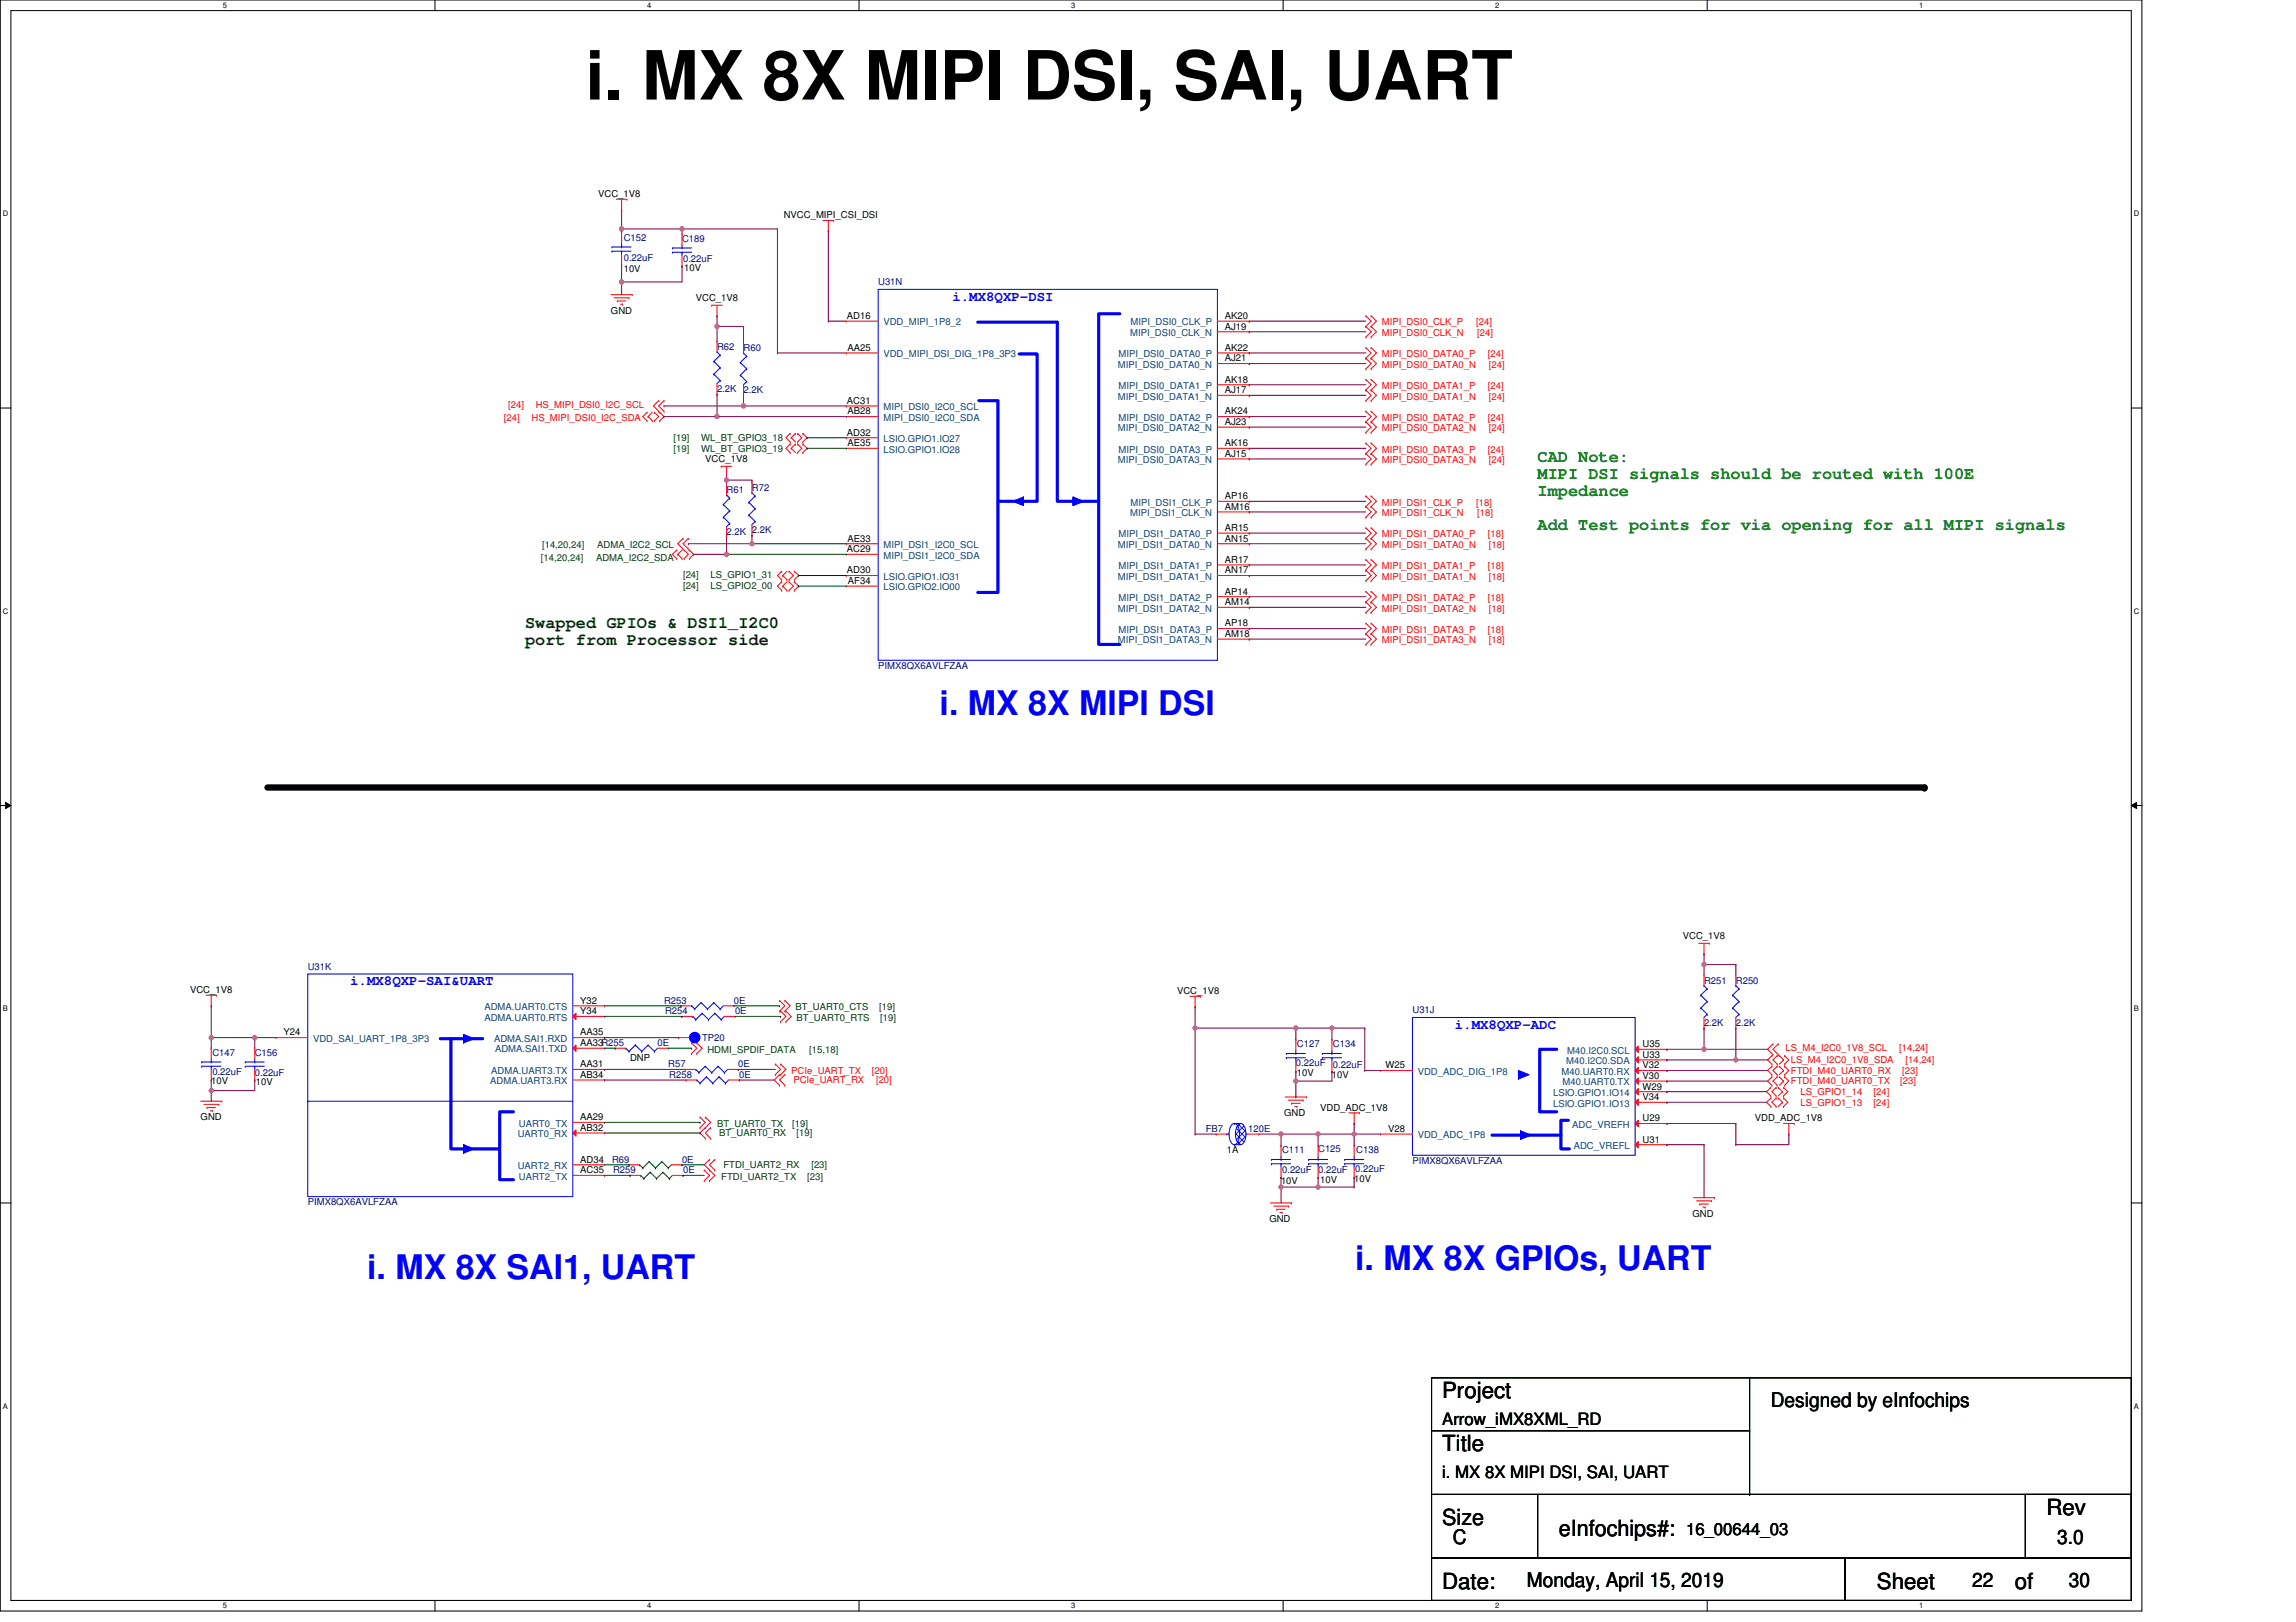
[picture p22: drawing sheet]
<svg xmlns="http://www.w3.org/2000/svg" width="297mm" height="210mm" viewBox="0 0 297 210" stroke-linecap="round" stroke-linejoin="round" font-family="sans-serif">
<defs><g id="words">
<text font-size="8.8" x="75.8" y="12.9">i. MX 8X MIPI DSI, SAI, UART</text>
<g font-size="4.4" fill="#00f">
<text x="121.6" y="92.6">i. MX 8X MIPI DSI</text>
<text x="47.5" y="165.6">i. MX 8X SAI1, UART</text>
<text x="175.3" y="164.3">i. MX 8X GPIOs, UART</text>
</g>
<g font-size="2.9">
<text x="186.6" y="180.9">Project</text>
<text x="186.6" y="187.8">Title</text>
<text x="186.6" y="197.4">Size</text>
<text x="264.8" y="196">Rev</text>
<text x="201.7" y="198.7">eInfochips#:</text>
<text x="186.6" y="205.6">Date:</text>
<text x="242.8" y="205.6">Sheet</text>
<text x="260.6" y="205.6">of</text>
</g>
<g font-size="2.6">
<text x="229.1" y="182">Designed by eInfochips</text>
<text x="187.9" y="199.9">C</text>
<text x="266.1" y="199.9">3.0</text>
<text x="197.5" y="205.4">Monday, April 15, 2019</text>
<text x="255.2" y="205.4">22</text>
<text x="267.6" y="205.4">30</text>
</g>
<g font-size="2.2" fill="#008000">
<text x="198.9" y="59.8">CAD Note:</text>
<text x="198.9" y="62">MIPI DSI signals should be routed with 100E</text>
<text x="198.9" y="64.2">Impedance</text>
<text x="198.9" y="68.6">Add Test points for via opening for all MIPI signals</text>
</g>
<g font-size="2.2" fill="#004000">
<text x="67.9" y="81.2">Swapped GPIOs &amp; DSI1_I2C0</text>
<text x="67.9" y="83.4">port from Processor side</text>
</g>
<g font-size="2.2">
<text x="186.6" y="184.4">Arrow_iMX8XML_RD</text>
<text x="186.6" y="191.3">i. MX 8X MIPI DSI, SAI, UART</text>
<text x="218.1" y="198.7">16_00644_03</text>
</g>
<g font-size="1.8" fill="#00f">
<text x="123.2" y="38.9">i.MX8QXP-DSI</text>
<text x="45.3" y="127.5">i.MX8QXP-SAI&amp;UART</text>
<text x="188.2" y="133.2">i.MX8QXP-ADC</text>
</g>
<g font-size="1.2">
<text x="77.4" y="25.5">VCC_1V8</text>
<text x="101.4" y="28.3">NVCC_MIPI_CSI_DSI</text>
<text x="80.7" y="35.3">10V</text>
<text x="88.5" y="35.1">10V</text>
<text x="79" y="40.6">GND</text>
<text x="90" y="39">VCC_1V8</text>
<text x="109.6" y="41.3">AD16</text>
<text x="158.5" y="41.3">AK20</text>
<text x="109.6" y="45.4">AA25</text>
<text x="158.5" y="42.7">AJ19</text>
<text x="158.5" y="45.4">AK22</text>
<text x="158.5" y="46.8">AJ21</text>
<text x="109.6" y="52.3">AC31</text>
<text x="109.6" y="53.6">AB28</text>
<text x="158.5" y="49.5">AK18</text>
<text x="158.5" y="50.9">AJ17</text>
<text x="158.5" y="53.6">AK24</text>
<text x="91.3" y="59.8">VCC_1V8</text>
<text x="109.6" y="56.4">AD32</text>
<text x="109.6" y="57.7">AE35</text>
<text x="158.5" y="55">AJ23</text>
<text x="158.5" y="57.7">AK16</text>
<text x="158.5" y="59.1">AJ15</text>
<text x="158.5" y="64.6">AP16</text>
<text x="158.5" y="66">AM16</text>
<text x="109.6" y="71.5">AC29</text>
<text x="109.6" y="70.1">AE33</text>
<text x="158.5" y="68.7">AR15</text>
<text x="158.5" y="70.1">AN15</text>
<text x="109.6" y="74.2">AD30</text>
<text x="109.7" y="75.6">AF34</text>
<text x="158.5" y="72.8">AR17</text>
<text x="158.5" y="74.2">AN17</text>
<text x="158.5" y="76.9">AP14</text>
<text x="158.5" y="78.3">AM14</text>
<text x="158.5" y="81.1">AP18</text>
<text x="158.5" y="82.4">AM18</text>
<text x="217.7" y="121.5">VCC_1V8</text>
<text x="24.6" y="128.5">VCC_1V8</text>
<text x="75.1" y="129.9">Y32</text>
<text x="75.1" y="131.3">Y34</text>
<text x="152.3" y="128.7">VCC_1V8</text>
<text x="36.7" y="134">Y24</text>
<text x="75.1" y="134">AA35</text>
<text x="75.1" y="135.4">AA33R255</text>
<text x="81.5" y="137.3">DNP</text>
<text x="212.5" y="135.5">U35</text>
<text x="212.5" y="136.9">U33</text>
<text x="27.3" y="140.3">10V</text>
<text x="33.1" y="140.5">10V</text>
<text x="75.1" y="138.1">AA31</text>
<text x="75.1" y="139.5">AB34</text>
<text x="167.8" y="139.2">10V</text>
<text x="170.8" y="143.8">VDD_ADC_1V8</text>
<text x="172.3" y="139.5">10V</text>
<text x="179.2" y="138.3">W25</text>
<text x="212.5" y="138.3">V32</text>
<text x="212.5" y="139.6">V30</text>
<text x="212.5" y="141">W29</text>
<text x="212.5" y="142.4">V34</text>
<text x="26" y="145">GND</text>
<text x="75.1" y="145">AA29</text>
<text x="75.1" y="146.3">AB32</text>
<text x="158.7" y="149.2">1A</text>
<text x="166.1" y="144.4">GND</text>
<text x="179.6" y="146.5">V28</text>
<text x="212.5" y="145.1">U29</text>
<text x="212.5" y="147.9">U31</text>
<text x="227" y="145.1">VDD_ADC_1V8</text>
<text x="75.1" y="150.5">AD34</text>
<text x="75.1" y="151.8">AC35</text>
<text x="165.7" y="153.2">10V</text>
<text x="170.8" y="153.1">10V</text>
<text x="175.2" y="152.9">10V</text>
<text x="164.2" y="158.2">GND</text>
<text x="218.9" y="157.5">GND</text>
</g>
<g font-size="1.2" fill="#000080">
<text x="80.7" y="31.1">C152</text>
<text x="80.7" y="33.8">0.22uF</text>
<text x="88.2" y="31.3">C189</text>
<text x="88.4" y="33.9">0.22uF</text>
<text x="113.6" y="36.9">U31N</text>
<text x="92.8" y="45.3">R62</text>
<text x="96.2" y="45.4">R60</text>
<text x="92.8" y="50.8">2.2K</text>
<text x="96.2" y="50.9">2.2K</text>
<text x="94" y="63.8">R61</text>
<text x="97.3" y="63.5">R72</text>
<text x="94" y="69.3">2.2K 2.2K</text>
<text x="113.6" y="86.6">PIMX8QX6AVLFZAA</text>
<text x="39.8" y="125.5">U31K</text>
<text x="85.9" y="129.9">R253</text>
<text x="86" y="131.3">R254</text>
<text x="95" y="129.9">0E</text>
<text x="95.1" y="131.3">0E</text>
<text x="182.7" y="131.1">U31J</text>
<text x="220.5" y="127.3">R251</text>
<text x="224.6" y="127.3">R250</text>
<text x="27.5" y="136.6">C147</text>
<text x="33" y="136.6">C156</text>
<text x="85.1" y="135.4">0E</text>
<text x="90.8" y="134.7">TP20</text>
<text x="167.6" y="138">0.22uF</text>
<text x="167.8" y="135.5">C127</text>
<text x="172.4" y="135.5">C134</text>
<text x="220.5" y="132.8">2.2K</text>
<text x="224.6" y="132.8">2.2K</text>
<text x="27.5" y="139.1">0.22uF</text>
<text x="33" y="139.2">0.22uF</text>
<text x="86.4" y="138.1">R57</text>
<text x="86.6" y="139.5">R258</text>
<text x="95.5" y="138.1">0E</text>
<text x="95.6" y="139.5">0E</text>
<text x="172.4" y="138.3">0.22uF</text>
<text x="156" y="146.5">FB7</text>
<text x="161.5" y="146.5">120E</text>
<text x="165.9" y="149.2">C111</text>
<text x="170.5" y="149.1">C125</text>
<text x="175.5" y="149.2">C138</text>
<text x="39.8" y="156">PIMX8QX6AVLFZAA</text>
<text x="79.2" y="150.5">R69</text>
<text x="79.3" y="151.8">R259</text>
<text x="88.2" y="150.5">0E</text>
<text x="88.4" y="151.8">0E</text>
<text x="165.9" y="151.8">0.22uF 0.22uF</text>
<text x="175.3" y="151.7">0.22uF</text>
<text x="182.7" y="150.6">PIMX8QX6AVLFZAA</text>
</g>
<g font-size="1.2" fill="#004080">
<text x="114.3" y="46.2">VDD_MIPI_DSI_DIG_1P8_3P3</text>
<text x="114.3" y="42.1">VDD_MIPI_1P8_2</text>
<text x="144.6" y="47.6">MIPI_DSI0_DATA0_N</text>
<text x="144.7" y="46.2">MIPI_DSI0_DATA0_P</text>
<text x="146.2" y="43.5">MIPI_DSI0_CLK_N</text>
<text x="146.3" y="42.1">MIPI_DSI0_CLK_P</text>
<text x="114.3" y="53.1">MIPI_DSI0_I2C0_SCL</text>
<text x="144.6" y="51.7">MIPI_DSI0_DATA1_N</text>
<text x="144.7" y="50.3">MIPI_DSI0_DATA1_P</text>
<text x="114.3" y="54.5">MIPI_DSI0_I2C0_SDA</text>
<text x="114.3" y="57.2">LSIO.GPIO1.IO27</text>
<text x="114.3" y="58.6">LSIO.GPIO1.IO28</text>
<text x="144.6" y="55.8">MIPI_DSI0_DATA2_N</text>
<text x="144.6" y="59.9">MIPI_DSI0_DATA3_N</text>
<text x="144.7" y="54.5">MIPI_DSI0_DATA2_P</text>
<text x="144.7" y="58.6">MIPI_DSI0_DATA3_P</text>
<text x="146.3" y="65.4">MIPI_DSI1_CLK_P</text>
<text x="114.3" y="70.9">MIPI_DSI1_I2C0_SCL</text>
<text x="144.6" y="70.9">MIPI_DSI1_DATA0_N</text>
<text x="144.7" y="69.5">MIPI_DSI1_DATA0_P</text>
<text x="146.2" y="66.8">MIPI_DSI1_CLK_N</text>
<text x="114.3" y="72.3">MIPI_DSI1_I2C0_SDA</text>
<text x="114.3" y="75">LSIO.GPIO1.IO31</text>
<text x="114.3" y="76.4">LSIO.GPIO2.IO00</text>
<text x="144.6" y="75">MIPI_DSI1_DATA1_N</text>
<text x="144.7" y="73.7">MIPI_DSI1_DATA1_P</text>
<text x="144.7" y="77.8">MIPI_DSI1_DATA2_P</text>
<text x="144.6" y="79.1">MIPI_DSI1_DATA2_N</text>
<text x="144.6" y="83.3">MIPI_DSI1_DATA3_N</text>
<text x="144.7" y="81.9">MIPI_DSI1_DATA3_P</text>
<text x="62.7" y="130.7">ADMA.UART0.CTS</text>
<text x="40.5" y="134.8">VDD_SAI_UART_1P8_3P3</text>
<text x="62.7" y="132.1">ADMA.UART0.RTS</text>
<text x="63.9" y="134.8">ADMA.SAI1.RXD</text>
<text x="64" y="136.2">ADMA.SAI1.TXD</text>
<text x="202.6" y="137.7">M40.I2C0.SDA</text>
<text x="202.8" y="136.3">M40.I2C0.SCL</text>
<text x="63.4" y="140.3">ADMA.UART3.RX</text>
<text x="63.6" y="138.9">ADMA.UART3.TX</text>
<text x="183.4" y="139.1">VDD_ADC_DIG_1P8</text>
<text x="200.9" y="141.8">LSIO.GPIO1.IO14</text>
<text x="200.9" y="143.2">LSIO.GPIO1.IO13</text>
<text x="202" y="139.1">M40.UART0.RX</text>
<text x="202.2" y="140.5">M40.UART0.TX</text>
<text x="67" y="147.2">UART0_RX</text>
<text x="67.1" y="145.8">UART0_TX</text>
<text x="183.4" y="147.3">VDD_ADC_1P8</text>
<text x="203.4" y="145.9">ADC_VREFH</text>
<text x="203.6" y="148.7">ADC_VREFL</text>
<text x="67" y="151.3">UART2_RX</text>
<text x="67.1" y="152.7">UART2_TX</text>
</g>
<g font-size="1.2" fill="#f00">
<text x="178.8" y="42.1">MIPI_DSI0_CLK_P</text>
<text x="178.8" y="43.5">MIPI_DSI0_CLK_N</text>
<text x="178.8" y="46.2">MIPI_DSI0_DATA0_P</text>
<text x="178.8" y="47.6">MIPI_DSI0_DATA0_N</text>
<text x="191" y="42.1">[24]</text>
<text x="191.1" y="43.5">[24]</text>
<text x="192.5" y="46.2">[24]</text>
<text x="192.6" y="47.6">[24]</text>
<text x="65.7" y="52.8">[24]</text>
<text x="69.3" y="52.8">HS_MIPI_DSI0_I2C_SCL</text>
<text x="178.8" y="50.3">MIPI_DSI0_DATA1_P</text>
<text x="178.8" y="51.7">MIPI_DSI0_DATA1_N</text>
<text x="192.5" y="50.3">[24]</text>
<text x="192.6" y="51.7">[24]</text>
<text x="65.2" y="54.5">[24]</text>
<text x="68.8" y="54.5">HS_MIPI_DSI0_I2C_SDA</text>
<text x="178.8" y="54.5">MIPI_DSI0_DATA2_P</text>
<text x="178.8" y="55.8">MIPI_DSI0_DATA2_N</text>
<text x="178.8" y="58.6">MIPI_DSI0_DATA3_P</text>
<text x="178.8" y="59.9">MIPI_DSI0_DATA3_N</text>
<text x="192.5" y="54.5">[24]</text>
<text x="192.5" y="58.6">[24]</text>
<text x="192.6" y="55.8">[24]</text>
<text x="192.6" y="59.9">[24]</text>
<text x="178.8" y="65.4">MIPI_DSI1_CLK_P</text>
<text x="191" y="65.4">[18]</text>
<text x="178.8" y="66.8">MIPI_DSI1_CLK_N</text>
<text x="178.8" y="69.5">MIPI_DSI1_DATA0_P</text>
<text x="178.8" y="70.9">MIPI_DSI1_DATA0_N</text>
<text x="191.1" y="66.8">[18]</text>
<text x="192.5" y="69.5">[18]</text>
<text x="192.6" y="70.9">[18]</text>
<text x="178.8" y="73.7">MIPI_DSI1_DATA1_P</text>
<text x="178.8" y="75">MIPI_DSI1_DATA1_N</text>
<text x="178.8" y="77.8">MIPI_DSI1_DATA2_P</text>
<text x="192.5" y="73.7">[18]</text>
<text x="192.5" y="77.8">[18]</text>
<text x="192.6" y="75">[18]</text>
<text x="178.8" y="79.1">MIPI_DSI1_DATA2_N</text>
<text x="178.8" y="81.9">MIPI_DSI1_DATA3_P</text>
<text x="178.8" y="83.3">MIPI_DSI1_DATA3_N</text>
<text x="192.5" y="81.9">[18]</text>
<text x="192.6" y="79.1">[18]</text>
<text x="192.6" y="83.3">[18]</text>
<text x="231" y="136.1">LS_M4_I2C0_1V8_SCL</text>
<text x="231.7" y="137.6">LS_M4_I2C0_1V8_SDA</text>
<text x="245.7" y="136.1">[14,24]</text>
<text x="246.5" y="137.6">[14,24]</text>
<text x="102.4" y="139">PCIe_UART_TX</text>
<text x="102.6" y="140.2">PCIe_UART_RX</text>
<text x="112.8" y="139">[20]</text>
<text x="113.3" y="140.2">[20]</text>
<text x="231.7" y="139">FTDI_M40_UART0_RX</text>
<text x="231.7" y="140.3">FTDI_M40_UART0_TX</text>
<text x="232.9" y="141.7">LS_GPIO1_14</text>
<text x="232.9" y="143.1">LS_GPIO1_13</text>
<text x="242.4" y="141.7">[24]</text>
<text x="242.4" y="143.1">[24]</text>
<text x="245.8" y="140.3">[23]</text>
<text x="246.1" y="139">[23]</text>
</g>
<g font-size="1.2" fill="#004000">
<text x="87.1" y="57.1">[19]</text>
<text x="87.1" y="58.4">[19]</text>
<text x="90.7" y="57.1">WL_BT_GPIO3_18</text>
<text x="90.7" y="58.4">WL_BT_GPIO3_19</text>
<text x="70.1" y="70.9">[14,20,24]</text>
<text x="77.3" y="70.9">ADMA_I2C2_SCL</text>
<text x="70" y="72.6">[14,20,24]</text>
<text x="77.1" y="72.6">ADMA_I2C2_SDA</text>
<text x="88.4" y="74.8">[24]</text>
<text x="88.4" y="76.3">[24]</text>
<text x="91.9" y="74.8">LS_GPIO1_31</text>
<text x="91.9" y="76.3">LS_GPIO2_00</text>
<text x="102.9" y="130.7">BT_UART0_CTS</text>
<text x="113.7" y="130.7">[19]</text>
<text x="91.5" y="136.2">HDMI_SPDIF_DATA</text>
<text x="103" y="132.1">BT_UART0_RTS</text>
<text x="104.7" y="136.2">[15,18]</text>
<text x="113.9" y="132.1">[19]</text>
<text x="92.8" y="145.8">BT_UART0_TX</text>
<text x="93" y="147">BT_UART0_RX</text>
<text x="102.5" y="145.8">[19]</text>
<text x="103" y="147">[19]</text>
<text x="93.3" y="152.7">FTDI_UART2_TX</text>
<text x="93.6" y="151.2">FTDI_UART2_RX</text>
<text x="104.4" y="152.7">[23]</text>
<text x="105" y="151.2">[23]</text>
</g>
<g font-size="1">
<text x="28.8" y="1">5</text>
<text x="83.7" y="1">4</text>
<text x="138.6" y="1">3</text>
<text x="193.4" y="1">2</text>
<text x="248.3" y="1">1</text>
<text x=".4" y="28">D</text>
<text x="276.1" y="28">D</text>
<text x=".4" y="79.4">C</text>
<text x="276.1" y="79.4">C</text>
<text x=".4" y="130.8">B</text>
<text x="276.1" y="130.8">B</text>
<text x=".4" y="182.3">A</text>
<text x="276.1" y="182.3">A</text>
<text x="28.8" y="208.1">5</text>
<text x="83.7" y="208.1">4</text>
<text x="138.6" y="208.1">3</text>
<text x="193.4" y="208.1">2</text>
<text x="248.3" y="208.1">1</text>
</g>
</g></defs>
<path d="M0 0h277.1v208.5h-277.1zM1.4 1.4h274.3v205.7h-274.3z" fill="none" stroke="#000" stroke-width=".13"/>
<g fill="#fff">
<path d="M28.8 .1h.6v1.1h-.6z"/>
<path d="M28.8 207.3h.6v1.1h-.6z"/>
</g>
<path d="M56.3 0v1.4M56.3 207.1v1.4" fill="none" stroke="#000" stroke-width=".13"/>
<g fill="#fff">
<path d="M83.7 .1h.6v1.1h-.6z"/>
<path d="M83.7 207.3h.6v1.1h-.6z"/>
</g>
<path d="M111.1 0v1.4M111.1 207.1v1.4" fill="none" stroke="#000" stroke-width=".13"/>
<g fill="#fff">
<path d="M138.6 .1h.5v1.1h-.5z"/>
<path d="M138.6 207.3h.5v1.1h-.5z"/>
</g>
<path d="M166 0v1.4M166 207.1v1.4" fill="none" stroke="#000" stroke-width=".13"/>
<g fill="#fff">
<path d="M193.4 .1h.6v1.1h-.6z"/>
<path d="M193.4 207.3h.6v1.1h-.6z"/>
</g>
<path d="M220.9 0v1.4M220.9 207.1v1.4" fill="none" stroke="#000" stroke-width=".13"/>
<g fill="#fff">
<path d="M248.3 .1h.5v1.1h-.5z"/>
<path d="M248.3 207.3h.5v1.1h-.5z"/>
<path d="M.4 27.1h.7v1.1h-.7z"/>
<path d="M276.1 27.1h.7v1.1h-.7z"/>
<path d="M.4 78.5h.7v1.1h-.7z"/>
<path d="M276.1 78.5h.7v1.1h-.7z"/>
</g>
<path d="M0 52.8h1.4M275.7 52.8h1.4" fill="none" stroke="#000" stroke-width=".13"/>
<g fill="#fff">
<path d="M.4 130h.6v1.1h-.6z"/>
<path d="M276.1 130h.6v1.1h-.6z"/>
</g>
<path d="M0 104.2h1.4M.7 103.8l.7 .4-.7 .4zM275.7 104.2l.7-.4v.8zM275.7 104.2h1.4" fill="none" stroke="#000" stroke-width=".13"/>
<path d="M.7 103.8l.7 .4-.7 .4zM275.7 104.2l.7-.4v.8z" fill="#000"/>
<g fill="#fff">
<path d="M.4 181.4h.6v1.1h-.6z"/>
<path d="M276.1 181.4h.6v1.1h-.6z"/>
</g>
<path d="M0 155.7h1.4M275.7 155.7h1.4M185.2 178.3h90.5v15.1h-90.5zM226.4 178.3v15.1M185.2 193.4h13.7v8.2h-13.7zM185.2 185.2h41.2M198.9 193.4h76.8v8.2h-76.8zM226.4 193.4h.1M226.4 185.2h.1M262 193.4h13.7v8.2h-13.7zM185.2 201.6h53.5v5.5h-53.5zM238.7 201.6h37v5.5h-37z" fill="none" stroke="#000" stroke-width=".13"/>
<path d="M34.6 101.9h214.4" fill="none" stroke="#000" stroke-width=".82"/>
<circle cx="249" cy="101.9" r=".41" fill="#000"/>
<g fill="none" stroke="#f00" stroke-width=".13">
<path d="M79 38.1h2.8M79.5 38.5h1.9M79.7 25.8h1.4M79.9 39h.1M79.9 39h1.1M80.3 39.4h.3M80.4 27.2h.1M80.4 25.8v1.4M80.6 39.4h.1M81.1 25.8h.1M81.4 38.5h.1M81.8 38.1h.1"/>
<path d="M92.1 39.5h.1M92.1 39.5h1.3M92.8 39.5v1.4M106.5 28.5h1.3M107.2 29.9h.1M107.2 28.5v1.4M107.8 28.5h.1M83.7 53.4h.1M83.7 54.5h.1M83.7 53.4l-.5 .5 .5 .6M83.8 53.9h.1M83.8 53.9l.6 .6"/>
<path d="M84.4 54.5h.1M84.4 53.4l-.6 .5M84.7 54.5h.1M84.7 53.4h.1M84.7 53.4l.5 .5-.5 .6M85.2 53.2h.1M85.2 51.8h.1M85.2 51.8l-.7 .7 .7 .7M85.4 54.5h.1M85.4 53.4h.1M85.4 53.4l.5 .5-.5 .6M85.9 53.2h.1"/>
<path d="M85.9 51.8h.1M85.9 51.8l-.7 .7 .7 .7M92.8 40.9h.1M102.2 57.2h.1M102.2 56.1h.1M102.2 58.6h.1M102.2 57.5h.1M102.2 56.1l-.5 .5 .5 .6M102.2 57.5l-.5 .5 .5 .6M102.4 56.6h.1M102.4 58h.1M102.4 56.6l.5 .6"/>
<path d="M102.4 58l.5 .6M102.9 56.1h.1M102.9 57.5h.1M102.9 56.1l-.5 .5M102.9 57.5l-.5 .5M103.2 56.1h.1M103.2 57.2h.1M103.2 57.5h.1M103.2 58.6h.1M103.2 56.1l.5 .5-.5 .6M103.2 57.5l.5 .5-.5 .6M103.9 56.1h.1"/>
<path d="M103.9 57.2h.1M103.9 57.5h.1M103.9 58.6h.1M103.9 56.1l.5 .5-.5 .6M103.9 57.5l.5 .5-.5 .6M176.7 40.9h.1M176.7 42.2h.1M176.7 43.6h.1M176.7 45h.1M176.7 46.4h.1M176.7 47.7h.1M176.7 49.1h.1"/>
<path d="M176.7 50.5h.1M176.7 51.8h.1M176.7 53.2h.1M176.7 54.6h.1M176.7 56h.1M176.7 57.3h.1M176.7 58.7h.1M176.7 40.9l.7 .7-.7 .6M176.7 42.2l.7 .7-.7 .7M176.7 45l.7 .7-.7 .7M176.7 46.4l.7 .6-.7 .7M176.7 49.1l.7 .7-.7 .7"/>
<path d="M176.7 50.5l.7 .7-.7 .6M176.7 53.2l.7 .7-.7 .7M176.7 54.6l.7 .7-.7 .7M176.7 57.3l.7 .7-.7 .7M176.7 58.7l.7 .7-.7 .7M177.4 40.9h.1M177.4 42.2h.1M177.4 43.6h.1M177.4 45h.1M177.4 46.4h.1M177.4 47.7h.1M177.4 49.1h.1"/>
<path d="M177.4 50.5h.1M177.4 51.8h.1M177.4 53.2h.1M177.4 54.6h.1M177.4 56h.1M177.4 57.3h.1M177.4 58.7h.1M177.4 40.9l.7 .7-.7 .6M177.4 42.2l.7 .7-.7 .7M177.4 45l.7 .7-.7 .7M177.4 46.4l.7 .6-.7 .7M177.4 49.1l.7 .7-.7 .7"/>
<path d="M177.4 50.5l.7 .7-.7 .6M177.4 53.2l.7 .7-.7 .7M177.4 54.6l.7 .7-.7 .7M177.4 57.3l.7 .7-.7 .7M177.4 58.7l.7 .7-.7 .7M87.5 71.2h.1M87.5 72.3h.1M87.5 71.2l-.5 .5 .5 .6M87.7 71.7h.1M87.7 71.7l.5 .6M88.2 72.3h.1M88.2 71.2l-.5 .5"/>
<path d="M88.4 71.1h.1M88.4 69.7h.1M88.4 69.7l-.7 .7 .7 .7M88.5 72.3h.1M88.5 71.2h.1M88.5 71.2l.6 .5-.6 .6M89.1 71.1h.1M89.1 69.7h.1M89.1 69.7l-.7 .7 .7 .7M89.2 72.3h.1M89.2 71.2h.1M89.2 71.2l.5 .5-.5 .6"/>
<path d="M93.3 60.4h.1M93.3 60.4h1.4M94 61.7h.1M94 69.5h.1M94 62.7h.1M94 60.4v1.3M94 62.7v1.4M94 68.2v1.3M101.1 73.9h.1M101.1 75h.1M101.1 75.3h.1M101.1 76.4h.1"/>
<path d="M101.1 73.9l-.5 .6 .5 .5M101.1 75.3l-.5 .6 .5 .5M101.3 74.5h.1M101.3 75.9h.1M101.3 74.5l.5 .5M101.3 75.9l.5 .5M101.8 75h.1M101.8 76.4h.1M101.8 73.9l-.5 .6M101.8 75.3l-.5 .6M102.1 75h.1M102.1 73.9h.1"/>
<path d="M102.1 76.4h.1M102.1 75.3h.1M102.1 73.9l.5 .6-.5 .5M102.1 75.3l.5 .6-.5 .5M102.8 75h.1M102.8 73.9h.1M102.8 76.4h.1M102.8 75.3h.1M102.8 73.9l.5 .6-.5 .5M102.8 75.3l.5 .6-.5 .5M176.7 60.1h.1M176.7 64.2h.1"/>
<path d="M176.7 65.6h.1M176.7 66.9h.1M176.7 68.3h.1M176.7 69.7h.1M176.7 71.1h.1M176.7 72.4h.1M176.7 73.8h.1M176.7 75.2h.1M176.7 76.5h.1M176.7 77.9h.1M176.7 79.3h.1M176.7 64.2l.7 .7-.7 .7"/>
<path d="M176.7 65.6l.7 .6-.7 .7M176.7 68.3l.7 .7-.7 .7M176.7 69.7l.7 .7-.7 .7M176.7 72.4l.7 .7-.7 .7M176.7 73.8l.7 .7-.7 .7M176.7 76.5l.7 .7-.7 .7M176.7 77.9l.7 .7-.7 .7M177.4 60.1h.1M177.4 64.2h.1M177.4 65.6h.1M177.4 66.9h.1M177.4 68.3h.1"/>
<path d="M177.4 69.7h.1M177.4 71.1h.1M177.4 72.4h.1M177.4 73.8h.1M177.4 75.2h.1M177.4 76.5h.1M177.4 77.9h.1M177.4 79.3h.1M177.4 64.2l.7 .7-.7 .7M177.4 65.6l.7 .6-.7 .7M177.4 68.3l.7 .7-.7 .7M177.4 69.7l.7 .7-.7 .7"/>
<path d="M177.4 72.4l.7 .7-.7 .7M177.4 73.8l.7 .7-.7 .7M177.4 76.5l.7 .7-.7 .7M177.4 77.9l.7 .7-.7 .7M176.7 80.7h.1M176.7 82h.1M176.7 83.4h.1M176.7 80.7l.7 .6-.7 .7M176.7 82l.7 .7-.7 .7M177.4 80.7h.1M177.4 82h.1M177.4 83.4h.1"/>
<path d="M177.4 80.7l.7 .6-.7 .7M177.4 82l.7 .7-.7 .7M26.6 128.8h1.4M27.3 130.2h.1M27.3 128.8v1.4M28 128.8h.1M79.6 135.6h.1M79.6 135.6h1.4M85.1 135.6h1.3M86.4 135.6h.1M88.1 130.2h.1M88.1 130.2h1.4"/>
<path d="M88.8 139.8h.1M88.8 139.8h1.4M89.5 135h.1M89.5 136.3h.1M89.5 135l.7 .6-.7 .7M90.2 135h.1M90.2 136.3h.1M90.2 135l.6 .6-.6 .7M93.6 130.2h1.4M94.3 139.8h1.3M95 130.2h.1M95.6 139.8h.1"/>
<path d="M100.3 137.7h.1M100.3 139.1h.1M100.3 137.7l.7 .7-.7 .7M100.9 129.5h.1M100.9 130.8h.1M100.9 139.1h.1M100.9 129.5l.6 .7-.6 .6M100.9 139.1l-.7 .7 .7 .6M101 130.8h.1M101 132.2h.1M101 137.7h.1M101 139.1h.1"/>
<path d="M101 130.8l.7 .7-.7 .7M101 137.7l.7 .7-.7 .7M101.5 129.5h.1M101.5 130.8h.1M101.5 139.1h.1M101.5 129.5l.7 .7-.7 .6M101.5 139.1l-.6 .7 .6 .6M101.7 130.8h.1M101.7 132.2h.1M101.7 130.8l.7 .7-.7 .7M153.9 128.9h1.4M154.6 130.3h.1"/>
<path d="M154.6 128.9v1.4M155.3 128.9h.1M167.6 134.6h.1M167.6 138.7h.1M167.6 134.6v1.3M167.6 137.3v1.4M219.8 122.1h1.3M220.5 123.4h.1M220.5 122.1v1.3M221.1 122.1h.1M224.6 133h.1M224.6 126.2h.1"/>
<path d="M224.6 126.2v1.4M224.6 131.7v1.3M229.2 136.6h.1M229.2 137.7h.1M229.2 138h.1M229.2 139.1h.1M229.2 139.4h.1M229.2 136.6l-.5 .6 .5 .5M229.2 138l-.5 .5 .5 .6M229.2 139.4l-.5 .5 .5 .5M229.4 136.5h.1M229.4 135.1h.1"/>
<path d="M229.4 135.1l-.7 .7 .7 .7M229.9 136.6h.1M229.9 137.7h.1M229.9 138h.1M229.9 139.1h.1M229.9 139.4h.1M229.9 136.6l-.5 .6 .5 .5M229.9 138l-.5 .5 .5 .6M229.9 139.4l-.5 .5 .5 .5M230.1 135.1h.1M230.1 136.5h.1M230.1 135.1l-.7 .7 .7 .7"/>
<path d="M230.2 136.6h.1M230.2 138h.1M230.2 139.4h.1M230.2 136.6l.5 .6M230.2 138l.5 .5M230.2 139.4l.5 .5M230.7 137.2h.1M230.7 138.5h.1M230.7 139.9h.1M230.7 137.2l-.5 .5M230.7 138.5l-.5 .6M230.7 139.9l-.5 .5"/>
<path d="M230.9 137.7h.1M230.9 136.6h.1M230.9 139.1h.1M230.9 138h.1M230.9 139.4h.1M230.9 136.6l.5 .6-.5 .5M230.9 138l.5 .5-.5 .6M230.9 139.4l.5 .5-.5 .5M26 142.5h2.7M26.4 142.9h1.9M26.8 143.3h.1M26.8 143.3h1.1"/>
<path d="M27.2 143.7h.3M27.5 143.7h.1M28.3 142.9h.1M28.7 142.5h.1M81.4 150.7h.1M81.4 150.7h1.3M86.9 150.7h1.3M88.2 150.7h.1M90.6 144.6h.1M90.6 145.9h.1M90.6 144.6l.7 .6-.7 .7M91.1 151.4h.1"/>
<path d="M91.1 152.8h.1M91.1 151.4l.7 .7-.7 .7M91.3 144.6h.1M91.3 145.9h.1M91.3 147.3h.1M91.3 144.6l.6 .6-1.3 1.4 .7 .7M91.8 150.1h.1M91.8 151.4h.1M91.8 152.8h.1M91.8 150.1l-.7 .6 1.4 1.4-.7 .7M91.9 147.3h.1M91.9 145.9h.1"/>
<path d="M91.9 145.9l-.6 .7 .6 .7M92.5 151.4h.1M92.5 150.1h.1M92.5 150.1l-.7 .6 .7 .7M100.9 140.4h.1M101.5 140.4h.1M164.4 155.7h2.7M164.8 156.1h1.9M165.2 156.5h.1M165.2 156.5h1.1M165.6 156.9h.3M165.9 156.9h.1"/>
<path d="M166.3 142h2.7M166.7 156.1h.1M166.7 142.4h1.9M167.1 142.8h.1M167.1 155.7h.1M167.1 142.8h1.1M167.5 143.2h.3M167.8 143.2h.1M168.6 142.4h.1M169 142h.1M174.5 144h1.4M175.2 145.4h.1"/>
<path d="M175.2 144v1.4M175.9 144h.1M219.1 155h2.7M219.5 155.4h1.9M219.9 155.8h.1M219.9 155.8h1.1M220.3 156.2h.3M220.6 156.2h.1M221.4 155.4h.1M221.8 155h.1M229.1 140.7h.1M229.1 141.8h.1"/>
<path d="M229.1 142.1h.1M229.1 143.2h.1M229.1 140.7l-.5 .6 .5 .5M229.1 142.1l-.5 .5 .5 .6M229.2 140.4h.1M229.8 140.7h.1M229.8 141.8h.1M229.8 142.1h.1M229.8 143.2h.1M229.8 140.7l-.6 .6 .6 .5M229.8 142.1l-.6 .5 .6 .6M229.9 140.4h.1"/>
<path d="M230.1 140.7h.1M230.1 142.1h.1M230.1 140.7l.5 .6M230.1 142.1l.5 .5M230.6 141.3h.1M230.6 142.6h.1M230.6 141.3l-.5 .5M230.6 142.6l-.5 .6M230.7 141.8h.1M230.7 140.7h.1M230.7 143.2h.1M230.7 142.1h.1"/>
<path d="M230.7 145.4h1.4M230.7 140.7l.6 .6-.6 .5M230.7 142.1l.6 .5-.6 .6M230.9 140.4h.1M231.4 146.8h.1M231.4 145.4v1.4M232.1 145.4h.1"/>
</g>
<g fill="none" stroke="#00f" stroke-width=".13">
<path d="M113.6 37.4h43.9v48.1h-43.9zM93.6 66.9h.1M93.6 65.3h.1M93.6 66.9l.8 .9M93.6 65.3l.8 .8M94 64.1h.1M94 64.1l.4 .4M94.4 67.8h.1M94.4 66.1h.1M94.4 64.5h.1M94.4 67.8l-.4 .4M94.4 66.1l-.8 .8"/>
<path d="M94.4 64.5l-.8 .8M81 135.6h.1M81 135.6l.4 .5M81.4 136.1h.1M82.2 135.2h.1M82.2 135.2l.8 .9M82.2 135.2l-.8 .9M83 136.1h.1M83.8 135.2h.1M83.8 135.2l.9 .9M83.8 135.2l-.8 .9M84.7 136.1h.1"/>
<path d="M85.1 135.6l-.4 .5M89.5 130.2h.1M89.5 130.2l.4 .4M89.9 130.6h.1M90.2 139.8h.1M90.2 139.8l.4 .4M90.7 129.8h.1M90.7 129.8l.8 .8M90.7 129.8l-.8 .8M91.4 139.4h.1M91.4 139.4l.8 .8M91.4 139.4l-.8 .8"/>
<path d="M91.5 130.6h.1M92.3 129.8h.1M92.3 129.8l.9 .8M92.3 129.8l-.8 .8M93 139.4h.1M93 139.4l.9 .8M93 139.4l-.8 .8M93.2 130.6h.1M93.6 130.2l-.4 .4M94.3 139.8l-.4 .4M166.4 136.9h.1M166.4 136.3h.1"/>
<path d="M166.4 136.9h2.5M166.4 136.3h2.5M167.6 136.9h.1M167.6 136.3h.1M167.6 135.9v.4M167.6 136.9v.4M224.2 130.4h.1M224.2 128.8h.1M224.2 130.4l.8 .9M224.2 128.8l.8 .8M224.6 127.6h.1M224.6 127.6l.4 .4"/>
<path d="M225 131.3h.1M225 129.6h.1M225 128h.1M225 131.3l-.4 .4M225 129.6l-.8 .8M225 128l-.8 .8M90.6 140.2h.1M92.2 140.2h.1M93.9 140.2h.1"/>
</g>
<path d="M82.7 150.7h.1M82.7 150.7l.5 .4M83.2 151.1h.1M84 150.3h.1M84 150.3l.8 .8M84 150.3l-.8 .8M84.8 151.1h.1M85.6 150.3h.1M85.6 150.3l.8 .8M85.6 150.3l-.8 .8M86.4 151.1h.1M86.9 150.7l-.5 .4" fill="none" stroke="#004000" stroke-width=".13"/>
<path d="M126.6 51.8h2.5v24.9h-2.6" fill="none" stroke="#00f" stroke-width=".41"/>
<path d="M131 64.9l1.4-.6v1.1v-1.1v1.1z" fill-rule="evenodd" fill="#00f"/>
<path d="M131 64.9l1.4-.6v1.1v-1.1v1.1z" fill="none" stroke="#00f" stroke-width=".13"/>
<path d="M126.5 41.7h10.3v23.2h5.3M144.9 40.6h-2.8v42.8h2.8" fill="none" stroke="#00f" stroke-width=".41"/>
<path d="M138.8 64.3l1.4 .6-1.4 .5z" fill-rule="evenodd" fill="#00f"/>
<g fill="none" stroke="#00f" stroke-width=".13">
<path d="M96.9 66.7h.1M96.9 65h.1M96.9 66.7l.8 .8M96.9 65l.8 .8M97.3 63.8h.1M97.3 63.8l.4 .4M97.7 67.5h.1M97.7 65.8h.1M97.7 64.2h.1M97.7 67.5l-.4 .4M97.7 65.8l-.8 .9M97.7 64.2l-.8 .8"/>
<path d="M138.8 64.3l1.4 .6-1.4 .5zM26.1 138h.1M26.1 137.4h.1M26.1 138h2.5M26.1 137.4h2.5M27.3 138h.1M27.3 137.4h.1M27.3 137v.4M27.3 138v.4M89.6 131.5h.1M89.6 131.5l.4 .4M90 131.9h.1"/>
<path d="M90.8 131.1h.1M90.8 131.1l.9 .8M90.8 131.1l-.8 .8M91.7 131.9h.1M92.5 131.1h.1M92.5 131.1l.8 .8M92.5 131.1l-.8 .8M93.3 131.9h.1M93.7 131.5l-.4 .4M171.1 136.9h.1M171.1 136.3h.1M171.1 136.9h2.4"/>
<path d="M171.1 136.3h2.4M172.3 136.9h.1M172.3 136.3h.1M172.3 135.9v.4M172.3 136.9v.4M182.7 131.7h28.8v17.8h-28.8zM164.5 150.6h.1M164.5 150.1h.1M164.5 150.6h2.5M164.5 150.1h2.5M165.7 150.6h.1M165.7 150.1h.1"/>
<path d="M165.7 149.6v.5M165.7 150.6v.4M169.3 150.6h.1M169.3 150.1h.1M169.3 150.6h2.5M169.3 150.1h2.5M170.5 150.6h.1M170.5 150.1h.1M170.5 149.6v.5M170.5 150.6v.4M174 150.6h.1M174 150.1h.1"/>
<path d="M174 150.6h2.4M174 150.1h2.4M175.2 150.6h.1M175.2 150.1h.1M175.2 149.6v.5M175.2 150.6v.4"/>
</g>
<path d="M131.9 45.8h2.3v19.1h-5M201.4 135.8h-2.2v8.1h2.2" fill="none" stroke="#00f" stroke-width=".41"/>
<g fill="none" stroke="#f00" stroke-width=".13">
<path d="M109.5 45.7h.1M109.5 52.5h.1M109.5 53.9h.1M109.5 56.6h.1M109.5 58h.1M109.5 41.6h.1M109.5 45.7h4.1M109.5 41.6h4.1M109.5 52.5h4.1M109.5 53.9h4.1M109.5 56.6h4.1M109.5 58h4.1"/>
<path d="M157.5 45.7h4.1M157.5 41.6h4.1M157.5 42.9h4.1M157.5 53.9h4.1M157.5 58h4.1M157.5 47h4.1M157.5 49.8h4.1M157.5 51.2h4.1M157.5 55.3h4.1M157.5 59.4h4.1M161.6 41.6h.1M161.6 42.9h.1"/>
<path d="M161.6 45.7h.1M161.6 47h.1M161.6 49.8h.1M161.6 51.2h.1M161.6 53.9h.1M161.6 55.3h.1M161.6 58h.1M161.6 59.4h.1M97.3 69.3h.1M97.3 62.4h.1M97.3 62.4v1.4M97.3 67.9v1.4"/>
<path d="M109.5 70.4h.1M109.5 71.7h.1M109.5 74.5h.1M109.5 75.9h.1M109.5 70.4h4.1M109.5 71.7h4.1M109.5 74.5h4.1M109.5 75.9h4.1M157.5 64.9h4.1M157.5 66.2h4.1M157.5 70.4h4.1M157.5 74.5h4.1"/>
<path d="M157.5 69h4.1M157.5 73.1h4.1M157.5 77.2h4.1M157.5 78.6h4.1M161.6 64.9h.1M161.6 66.2h.1M161.6 69h.1M161.6 70.4h.1M161.6 73.1h.1M161.6 74.5h.1M161.6 77.2h.1M161.6 78.6h.1"/>
<path d="M157.5 81.3h4.1M157.5 82.7h4.1M161.6 81.3h.1M161.6 82.7h.1M27.3 135.6h.1M27.3 139.8h.1M27.3 135.6v1.4M27.3 138.4v1.4M88.2 131.5h.1M88.2 131.5h1.4M93.7 131.5h1.4M95.1 131.5h.1"/>
<path d="M172.3 134.6h.1M172.3 138.7h.1M172.3 134.6v1.3M172.3 137.3v1.4M165.7 148.3h.1M165.7 152.4h.1M165.7 148.3v1.3M165.7 151v1.4M170.5 148.3h.1M170.5 152.4h.1M170.5 148.3v1.3M170.5 151v1.4"/>
<path d="M175.2 148.3h.1M175.2 152.4h.1M175.2 148.3v1.3M175.2 151v1.4"/>
</g>
<path d="M196.5 138.5l1.3 .6-1.3 .5z" fill-rule="evenodd" fill="#00f"/>
<path d="M196.5 138.5l1.3 .6-1.3 .5z" fill="none" stroke="#00f" stroke-width=".13"/>
<path d="M193 146.9h8.9M202.9 145h-1v3.7h1.1" fill="none" stroke="#00f" stroke-width=".41"/>
<path d="M196.7 146.3l1.4 .6-1.4 .5z" fill-rule="evenodd" fill="#00f"/>
<path d="M196.7 146.3l1.4 .6-1.4 .5z" fill="none" stroke="#00f" stroke-width=".13"/>
<path d="M178.6 138.5h.1M178.6 138.5h4.1M178.6 146.8h.1M178.6 146.8h4.1" fill="none" stroke="#f00" stroke-width=".13"/>
<path d="M211.5 145.4l.5-.4v.8z" fill="#f00"/>
<path d="M211.5 145.4l.5-.4v.8zM211.5 145.4h4.2M215.7 145.4h.1" fill="none" stroke="#f00" stroke-width=".13"/>
<path d="M211.5 148.1l.5-.4v.8z" fill="#f00"/>
<path d="M211.5 148.1l.5-.4v.8zM211.5 148.1h4.2M215.7 148.1h.1" fill="none" stroke="#f00" stroke-width=".13"/>
<path d="M211.5 135.8l.5-.4v.8z" fill="#f00"/>
<path d="M211.5 135.8l.5-.4v.8zM211.5 135.8h4.2M215.7 135.8h.1" fill="none" stroke="#f00" stroke-width=".13"/>
<path d="M211.5 137.2l.5-.5v.9z" fill="#f00"/>
<path d="M211.5 137.2l.5-.5v.9zM211.5 137.2h4.2M215.7 137.2h.1" fill="none" stroke="#f00" stroke-width=".13"/>
<path d="M211.5 138.5l.5-.4v.8z" fill="#f00"/>
<path d="M211.5 138.5l.5-.4v.8zM211.5 138.5h4.2M215.7 138.5h.1" fill="none" stroke="#f00" stroke-width=".13"/>
<path d="M211.5 139.9l.5-.4v.8z" fill="#f00"/>
<path d="M211.5 139.9l.5-.4v.8zM211.5 139.9h4.2M215.7 139.9h.1" fill="none" stroke="#f00" stroke-width=".13"/>
<path d="M211.5 141.3l.5-.4v.8z" fill="#f00"/>
<path d="M211.5 141.3l.5-.4v.8zM211.5 141.3h4.2M215.7 141.3h.1" fill="none" stroke="#f00" stroke-width=".13"/>
<path d="M211.5 142.6l.5-.4v.9z" fill="#f00"/>
<g fill="none" stroke="#f00" stroke-width=".13">
<path d="M80.4 30.2h.1M80.4 34.3h.1M80.4 30.2v1.3M80.4 32.9v1.4M92.8 51h.1M92.8 44.2h.1M92.8 44.2v1.3M92.8 49.7v1.3M33 135.6h.1M33 139.8h.1M33 135.6v1.4M33 138.4v1.4"/>
<path d="M81.5 152.1h.1M81.5 152.1h1.4M87 152.1h1.4M88.4 152.1h.1M211.5 142.6l.5-.4v.9zM211.5 142.6h4.2M215.7 142.6h.1"/>
</g>
<path d="M82.9 152.1h.1M82.9 152.1l.4 .4M83.3 152.5h.1M84.1 151.7h.1M84.1 151.7l.8 .8M84.1 151.7l-.8 .8M84.9 152.5h.1M85.8 151.7h.1M85.8 151.7l.8 .8M85.8 151.7l-.9 .8M86.6 152.5h.1M87 152.1l-.4 .4" fill="none" stroke="#004000" stroke-width=".13"/>
<g fill="none" stroke="#00f" stroke-width=".13">
<path d="M79.2 32.5h.1M79.2 32h.1M79.2 32.5h2.4M79.2 32h2.4M80.4 32.5h.1M80.4 32h.1M80.4 31.5v.5M80.4 32.5v.4M92.3 48.4h.1M92.3 46.8h.1M92.3 48.4l.9 .8M92.3 46.8l.9 .8"/>
<path d="M92.8 45.5h.1M92.8 45.5l.4 .4M93.2 49.2h.1M93.2 47.6h.1M93.2 45.9h.1M93.2 49.2l-.4 .5M93.2 47.6l-.9 .8M93.2 45.9l-.9 .9M31.7 138h.1M31.7 137.4h.1M31.7 138h2.5M31.7 137.4h2.5"/>
<path d="M33 138h.1M33 137.4h.1M33 137v.4M33 138v.4"/>
</g>
<circle cx="89.9" cy="134.3" r=".68" fill="#00f"/>
<g fill="none" stroke="#00f" stroke-width=".13">
<path d="M87 32.6h.1M87 32.1h.1M87 32.6h2.5M87 32.1h2.5M88.2 32.6h.1M88.2 32.1h.1M88.2 31.7v.4M88.2 32.6v.5M90 138.4h.1M90 138.4l.4 .4M90.4 138.8h.1M91.3 138h.1"/>
<path d="M91.3 138l.8 .8M91.3 138l-.9 .8M92.1 138.8h.1M92.9 138h.1M92.9 138l.8 .8M92.9 138l-.8 .8M93.7 138.8h.1M94.1 138.4l-.4 .4"/>
<circle cx="89.9" cy="134.3" r=".68"/>
</g>
<path d="M88.2 30.3h.1M88.2 34.4h.1M88.2 30.3v1.4M88.2 33.1v1.3M87.8 134.3h.1M87.8 134.3h1.4M88.6 138.4h.1M88.6 138.4h1.4M94.1 138.4h1.4M95.5 138.4h.1" fill="none" stroke="#f00" stroke-width=".13"/>
<path d="M160.3 145.5l.2-.1a1.48 1.48 0 0 1 .7 1.8 .96 .96 0 0 1-.7 .9 1.5 1.5 0 0 1-.6-1.8l.1-.4z" fill-rule="evenodd" fill="#fff"/>
<path d="M160.3 145.5l.2-.1a1.48 1.48 0 0 1 .7 1.8 .96 .96 0 0 1-.7 .9 1.5 1.5 0 0 1-.6-1.8l.1-.4z" fill-rule="evenodd" fill="#00f"/>
<g fill="none" stroke="#00f" stroke-width=".13">
<path d="M39.8 126h34.3v28.9h-34.3zM39.8 142.5h.1M39.8 142.5h34.3M158.7 146.8h.1M158.7 146.8h.3M159.5 145.5l.2-.1a1.48 1.48 0 0 1 .6 1.8 .96 .96 0 0 1-.6 .9 1.5 1.5 0 0 1-.7-1.8l.1-.4zM159.7 148.1h.1M159.7 145.4h.1M159.7 148.1h.8M159.7 145.4h.8M160.3 145.5l.2-.1a1.48 1.48 0 0 1 .7 1.8 .96 .96 0 0 1-.7 .9 1.5 1.5 0 0 1-.6-1.8l.1-.4zM161.2 146.8h.1"/>
<path d="M161.2 146.8h.3"/>
</g>
<path d="M157.4 146.8h.1M157.4 146.8h1.3M161.5 146.8h1.3M162.8 146.8h.1" fill="none" stroke="#f00" stroke-width=".13"/>
<path d="M57 134.4h5.4M58.3 134.4v14.3h6.3M66.4 143.9h-1.8v8.8h1.8" fill="none" stroke="#00f" stroke-width=".41"/>
<path d="M60 133.9l1.3 .5-1.3 .6z" fill-rule="evenodd" fill="#00f"/>
<path d="M60 133.9l1.3 .5-1.3 .6z" fill="none" stroke="#00f" stroke-width=".13"/>
<path d="M60 148.1l1.3 .6-1.3 .5z" fill-rule="evenodd" fill="#00f"/>
<path d="M60 148.1l1.3 .6-1.3 .5z" fill="none" stroke="#00f" stroke-width=".13"/>
<path d="M35.7 134.3h.1M35.7 134.3h4.1M74.1 130.2h4.1M78.2 130.2h.1" fill="none" stroke="#f00" stroke-width=".13"/>
<path d="M74.5 131.1v.8l-.4-.4z" fill="#f00"/>
<path d="M74.1 131.5h4.1M74.1 134.3h4.1M74.5 131.1v.8l-.4-.4zM78.2 131.5h.1M78.2 134.3h.1" fill="none" stroke="#f00" stroke-width=".13"/>
<path d="M74.1 135.6l.4-.4v.9z" fill="#f00"/>
<path d="M74.1 135.6l.4-.4v.9zM74.1 135.6h4.1M74.1 138.4h4.1M74.1 139.8h4.1M78.2 135.6h.1M78.2 138.4h.1M78.2 139.8h.1M74.1 145.2h4.1M78.2 145.2h.1" fill="none" stroke="#f00" stroke-width=".13"/>
<path d="M74.1 146.6l.4-.4v.8z" fill="#f00"/>
<g fill="none" stroke="#f00" stroke-width=".13">
<path d="M96.2 51.2h.1M96.2 44.3h.1M96.2 44.3v1.4M96.2 49.8v1.4M220.5 133h.1M220.5 126.2h.1M220.5 126.2v1.4M220.5 131.7v1.3M74.1 146.6l.4-.4v.8zM74.1 146.6h4.1M74.1 150.7h4.1M74.1 152.1h4.1"/>
<path d="M78.2 146.6h.1M78.2 150.7h.1M78.2 152.1h.1"/>
</g>
<g fill="none" stroke="#00f" stroke-width=".13">
<path d="M95.8 48.6h.1M95.8 46.9h.1M95.8 48.6l.8 .8M95.8 46.9l.8 .8M96.2 45.7h.1M96.2 45.7l.4 .4M96.6 49.4h.1M96.6 47.7h.1M96.6 46.1h.1M96.6 49.4l-.4 .4M96.6 47.7l-.8 .9M96.6 46.1l-.8 .8"/>
<path d="M220 130.4h.1M220 128.8h.1M220 130.4l.9 .9M220 128.8l.9 .8M220.5 127.6h.1M220.5 127.6l.4 .4M220.9 131.3h.1M220.9 129.6h.1M220.9 128h.1M220.9 131.3l-.4 .4M220.9 129.6l-.9 .8M220.9 128l-.9 .8"/>
</g>
<path d="M80.4 27.2h.1M80.4 27.2v2.4" fill="none" stroke="#800040" stroke-width=".13"/>
<circle cx="80.4" cy="29.6" r=".27" fill="#f0f"/>
<circle cx="80.4" cy="29.6" r=".27" fill="none" stroke="#f0f" stroke-width=".13"/>
<path d="M80.4 29.6h.1M80.4 29.6h7.8" fill="none" stroke="#800040" stroke-width=".13"/>
<circle cx="88.2" cy="29.6" r=".27" fill="#f0f"/>
<circle cx="88.2" cy="29.6" r=".27" fill="none" stroke="#f0f" stroke-width=".13"/>
<g fill="none" stroke="#800040" stroke-width=".13">
<path d="M80.4 29.6h.1M80.4 34.3h.1M80.4 36.5h.1M80.4 29.6v.6M80.4 34.3v3.8M88.2 29.6h.1M88.2 34.4h.1M88.2 29.6v.7M88.2 34.4v2.1h-7.8M88.2 29.6h12.4M100.6 29.6h.1M100.6 29.6v16.1"/>
<path d="M107.2 29.9h.1M107.2 29.9v11.7"/>
</g>
<circle cx="80.4" cy="36.5" r=".27" fill="#f0f"/>
<circle cx="80.4" cy="36.5" r=".27" fill="none" stroke="#f0f" stroke-width=".13"/>
<path d="M92.8 40.9h.1M92.8 40.9v1.3" fill="none" stroke="#800040" stroke-width=".13"/>
<circle cx="92.8" cy="42.2" r=".27" fill="#f0f"/>
<circle cx="92.8" cy="42.2" r=".27" fill="none" stroke="#f0f" stroke-width=".13"/>
<g fill="none" stroke="#800040" stroke-width=".13">
<path d="M92.8 42.2h.1M92.8 51h.1M92.8 42.2v2M92.8 51v2.9M92.8 42.2h3.4M96.2 42.2h.1M96.2 42.2v2.1M100.6 45.7h.1M100.6 45.7h8.9M107.2 41.6h.1M107.2 41.6h2.3M161.6 41.6h.1"/>
<path d="M161.6 42.9h.1M161.6 45.7h.1M161.6 47h.1M161.6 41.6h15.1M161.6 42.9h15.1M161.6 45.7h15.1M161.6 47h15.1"/>
</g>
<circle cx="92.8" cy="53.9" r=".27" fill="#f0f"/>
<circle cx="92.8" cy="53.9" r=".27" fill="none" stroke="#f0f" stroke-width=".13"/>
<path d="M85.9 52.5h.1M85.9 52.5h23.6M96.2 51.2h.1M96.2 52.5h.1M96.2 51.2v1.3M161.6 49.8h.1M161.6 51.2h.1M161.6 49.8h15.1M161.6 51.2h15.1" fill="none" stroke="#800040" stroke-width=".13"/>
<circle cx="96.2" cy="52.5" r=".27" fill="#f0f"/>
<circle cx="96.2" cy="52.5" r=".27" fill="none" stroke="#f0f" stroke-width=".13"/>
<g fill="none" stroke="#800040" stroke-width=".13">
<path d="M85.9 53.9h.1M85.9 53.9h23.6M92.8 53.9h.1M161.6 53.9h.1M161.6 55.3h.1M161.6 58h.1M161.6 59.4h.1M161.6 53.9h15.1M161.6 55.3h15.1M161.6 58h15.1M161.6 59.4h15.1M94 62.1h.1"/>
<path d="M94 61.7h.1M94 62.1h3.3M94 61.7v.4M161.6 64.9h.1M161.6 66.2h.1M161.6 69h.1M161.6 70.4h.1M161.6 73.1h.1M161.6 74.5h.1M161.6 77.2h.1M161.6 78.6h.1M161.6 64.9h15.1"/>
<path d="M161.6 66.2h15.1M161.6 69h15.1M161.6 70.4h15.1M161.6 73.1h15.1M161.6 74.5h15.1M161.6 77.2h15.1M161.6 78.6h15.1M161.6 81.3h.1M161.6 82.7h.1M161.6 81.3h15.1M161.6 82.7h15.1"/>
</g>
<path d="M104.4 56.6h.1M104.4 58h.1M104.4 56.6h5.1M104.4 58h5.1M103.3 74.5h.1M103.3 75.9h.1M103.3 74.5h6.2M103.3 75.9h6.2" fill="none" stroke="#004000" stroke-width=".13"/>
<circle cx="94" cy="62.1" r=".27" fill="#f0f"/>
<circle cx="94" cy="62.1" r=".27" fill="none" stroke="#f0f" stroke-width=".13"/>
<path d="M89.1 70.4h.1M94 69.5h.1M94 69.5v2.2M97.3 62.1h.1M97.3 69.3h.1M97.3 62.1v.3M97.3 69.3v1.1h-8.2" fill="none" stroke="#800040" stroke-width=".13"/>
<path d="M97.3 70.4h.1M97.3 70.4h12.2" fill="none" stroke="#004000" stroke-width=".13"/>
<circle cx="97.3" cy="70.4" r=".27" fill="#f0f"/>
<circle cx="97.3" cy="70.4" r=".27" fill="none" stroke="#f0f" stroke-width=".13"/>
<path d="M89.7 71.7h.1M89.7 71.7h4.3" fill="none" stroke="#800040" stroke-width=".13"/>
<path d="M94 71.7h.1M94 71.7h15.5" fill="none" stroke="#004000" stroke-width=".13"/>
<circle cx="94" cy="71.7" r=".27" fill="#f0f"/>
<circle cx="94" cy="71.7" r=".27" fill="none" stroke="#f0f" stroke-width=".13"/>
<path d="M94 62.1h.1M94 62.1v.6M220.5 123.4h.1M220.5 124.8h.1M220.5 123.4v2.8M220.5 124.8h4.1" fill="none" stroke="#800040" stroke-width=".13"/>
<circle cx="220.5" cy="124.8" r=".27" fill="#f0f"/>
<circle cx="220.5" cy="124.8" r=".27" fill="none" stroke="#f0f" stroke-width=".13"/>
<path d="M27.3 130.2h.1M27.3 130.2v4.1M224.6 124.8h.1M224.6 124.8v1.4" fill="none" stroke="#800040" stroke-width=".13"/>
<circle cx="27.3" cy="134.3" r=".27" fill="#f0f"/>
<circle cx="27.3" cy="134.3" r=".27" fill="none" stroke="#f0f" stroke-width=".13"/>
<path d="M78.2 130.2h9.9M88.1 130.2h.1M95 130.2h5.9M100.9 130.2h.1" fill="none" stroke="#004000" stroke-width=".13"/>
<path d="M154.6 130.3h.1M154.6 130.3v2.7" fill="none" stroke="#800040" stroke-width=".13"/>
<circle cx="154.6" cy="133" r=".27" fill="#f0f"/>
<circle cx="154.6" cy="133" r=".27" fill="none" stroke="#f0f" stroke-width=".13"/>
<path d="M78.2 131.5h10M88.2 131.5h.1M95.1 131.5h5.9M101 131.5h.1" fill="none" stroke="#004000" stroke-width=".13"/>
<path d="M154.6 133h.1M154.6 133v13.8M154.6 133h13M167.6 133h.1" fill="none" stroke="#800040" stroke-width=".13"/>
<circle cx="167.6" cy="133" r=".27" fill="#f0f"/>
<circle cx="167.6" cy="133" r=".27" fill="none" stroke="#f0f" stroke-width=".13"/>
<path d="M167.6 133h.1M167.6 133v1.6M167.6 133h9M172.3 133h.1" fill="none" stroke="#800040" stroke-width=".13"/>
<circle cx="172.3" cy="133" r=".27" fill="#f0f"/>
<circle cx="172.3" cy="133" r=".27" fill="none" stroke="#f0f" stroke-width=".13"/>
<path d="M27.3 134.3h.1M27.3 134.3h8.4M27.3 134.3v1.3M33 134.3h.1M172.3 133h.1M172.3 133v1.6M176.6 133h.1M176.6 133v5.5M220.5 133h.1M220.5 133v2.8M224.6 133h.1M224.6 133v4.2" fill="none" stroke="#800040" stroke-width=".13"/>
<circle cx="33" cy="134.3" r=".27" fill="#f0f"/>
<circle cx="33" cy="134.3" r=".27" fill="none" stroke="#f0f" stroke-width=".13"/>
<path d="M33 134.3h.1M33 134.3v1.3M215.7 135.8h.1M215.7 135.8h13M220.5 135.8h.1" fill="none" stroke="#800040" stroke-width=".13"/>
<path d="M78.2 134.3h.1M78.2 134.3h9.6M78.2 135.6h1.4M79.6 135.6h.1M86.4 135.6h3.1M89.5 135.6h.1" fill="none" stroke="#004000" stroke-width=".13"/>
<circle cx="220.5" cy="135.8" r=".27" fill="#f0f"/>
<circle cx="220.5" cy="135.8" r=".27" fill="none" stroke="#f0f" stroke-width=".13"/>
<path d="M215.7 137.2h.1M215.7 137.2h13M224.6 137.2h.1" fill="none" stroke="#800040" stroke-width=".13"/>
<circle cx="224.6" cy="137.2" r=".27" fill="#f0f"/>
<circle cx="224.6" cy="137.2" r=".27" fill="none" stroke="#f0f" stroke-width=".13"/>
<g fill="none" stroke="#800040" stroke-width=".13">
<path d="M27.3 139.8h.1M27.3 139.8v1.3M78.2 138.4h.1M78.2 138.4h10.4M95.5 138.4h.1M95.5 138.4h4.8M167.6 138.7h.1M167.6 138.7v1.2M172.3 138.7h.1M172.3 138.7v1.2M176.6 138.5h.1M176.6 138.5h2"/>
<path d="M215.7 138.5h.1M215.7 138.5h13"/>
</g>
<circle cx="27.3" cy="141.1" r=".27" fill="#f0f"/>
<circle cx="27.3" cy="141.1" r=".27" fill="none" stroke="#f0f" stroke-width=".13"/>
<path d="M33 139.8h.1M33 139.8v1.3M78.2 139.8h.1M78.2 139.8h10.6M95.6 139.8h.1M95.6 139.8h4.6M167.6 139.9v2.1M167.6 142h.1" fill="none" stroke="#800040" stroke-width=".13"/>
<circle cx="167.6" cy="139.9" r=".27" fill="#f0f"/>
<circle cx="167.6" cy="139.9" r=".27" fill="none" stroke="#f0f" stroke-width=".13"/>
<g fill="none" stroke="#800040" stroke-width=".13">
<path d="M167.6 139.9h.1M167.6 139.9h4.7M215.7 139.9h.1M215.7 139.9h13M27.3 141.1h.1M27.3 141.1h5.7M27.3 141.1v1.4M154.6 146.8h.1M154.6 146.8h2.8M162.8 146.8h2.9M165.7 146.8h.1M175.2 145.4h.1"/>
<path d="M175.2 145.4v1.4M215.7 141.3h.1M215.7 142.6h.1M215.7 145.4h.1M215.7 141.3h12.9M215.7 142.6h12.9M215.7 145.4h8.9M224.6 145.4h.1M224.6 145.4v2.7"/>
</g>
<path d="M78.2 145.2h12.4M78.2 146.6h12.4M90.6 145.2h.1M90.6 146.6h.1" fill="none" stroke="#004000" stroke-width=".13"/>
<circle cx="165.7" cy="146.8" r=".27" fill="#f0f"/>
<circle cx="165.7" cy="146.8" r=".27" fill="none" stroke="#f0f" stroke-width=".13"/>
<path d="M165.7 146.8h.1M165.7 146.8v1.5M165.7 146.8h9.5M175.2 146.8h.1" fill="none" stroke="#800040" stroke-width=".13"/>
<circle cx="170.5" cy="146.8" r=".27" fill="#f0f"/>
<circle cx="170.5" cy="146.8" r=".27" fill="none" stroke="#f0f" stroke-width=".13"/>
<circle cx="175.2" cy="146.8" r=".27" fill="#f0f"/>
<circle cx="175.2" cy="146.8" r=".27" fill="none" stroke="#f0f" stroke-width=".13"/>
<g fill="none" stroke="#800040" stroke-width=".13">
<path d="M165.7 152.4h.1M165.7 153.6h.1M165.7 152.4v1.2M170.5 146.8h.1M170.5 152.4h.1M170.5 146.8v1.5M170.5 152.4v1.2h-4.8M175.2 146.8h.1M175.2 152.4h.1M175.2 146.8v1.5M175.2 152.4v1.2M175.2 146.8h3.4"/>
<path d="M215.7 148.1h.1M215.7 148.1h4.8M220.5 148.1h.1M220.5 148.1v6.9M224.6 148.1h.1M231.4 146.8h.1M231.4 146.8v1.3h-6.8"/>
</g>
<path d="M78.2 150.7h3.2M78.2 152.1h3.3M81.4 150.7h.1M81.5 152.1h.1M88.2 150.7h.1M88.2 150.7h2.9M88.4 152.1h.1M88.4 152.1h2.7" fill="none" stroke="#004000" stroke-width=".13"/>
<circle cx="165.7" cy="153.6" r=".27" fill="#f0f"/>
<circle cx="165.7" cy="153.6" r=".27" fill="none" stroke="#f0f" stroke-width=".13"/>
<path d="M165.7 153.6h.1M165.7 153.6v2.1M170.5 153.6h4.7M175.2 153.6h.1" fill="none" stroke="#800040" stroke-width=".13"/>
<circle cx="170.5" cy="153.6" r=".27" fill="#f0f"/>
<circle cx="170.5" cy="153.6" r=".27" fill="none" stroke="#f0f" stroke-width=".13"/>
<circle cx="80.4" cy="29.6" r=".27" fill="#f0f"/>
<circle cx="80.4" cy="29.6" r=".27" fill="none" stroke="#f0f" stroke-width=".13"/>
<circle cx="88.2" cy="29.6" r=".27" fill="#f0f"/>
<circle cx="88.2" cy="29.6" r=".27" fill="none" stroke="#f0f" stroke-width=".13"/>
<circle cx="80.4" cy="36.5" r=".27" fill="#f0f"/>
<circle cx="80.4" cy="36.5" r=".27" fill="none" stroke="#f0f" stroke-width=".13"/>
<circle cx="92.8" cy="42.2" r=".27" fill="#f0f"/>
<circle cx="92.8" cy="42.2" r=".27" fill="none" stroke="#f0f" stroke-width=".13"/>
<circle cx="92.8" cy="53.9" r=".27" fill="#f0f"/>
<circle cx="92.8" cy="53.9" r=".27" fill="none" stroke="#f0f" stroke-width=".13"/>
<circle cx="96.2" cy="52.5" r=".27" fill="#f0f"/>
<circle cx="96.2" cy="52.5" r=".27" fill="none" stroke="#f0f" stroke-width=".13"/>
<circle cx="94" cy="62.1" r=".27" fill="#f0f"/>
<circle cx="94" cy="62.1" r=".27" fill="none" stroke="#f0f" stroke-width=".13"/>
<circle cx="97.3" cy="70.4" r=".27" fill="#f0f"/>
<circle cx="97.3" cy="70.4" r=".27" fill="none" stroke="#f0f" stroke-width=".13"/>
<circle cx="94" cy="71.7" r=".27" fill="#f0f"/>
<circle cx="94" cy="71.7" r=".27" fill="none" stroke="#f0f" stroke-width=".13"/>
<circle cx="220.5" cy="124.8" r=".27" fill="#f0f"/>
<circle cx="220.5" cy="124.8" r=".27" fill="none" stroke="#f0f" stroke-width=".13"/>
<circle cx="27.3" cy="134.3" r=".27" fill="#f0f"/>
<circle cx="27.3" cy="134.3" r=".27" fill="none" stroke="#f0f" stroke-width=".13"/>
<circle cx="154.6" cy="133" r=".27" fill="#f0f"/>
<circle cx="154.6" cy="133" r=".27" fill="none" stroke="#f0f" stroke-width=".13"/>
<circle cx="167.6" cy="133" r=".27" fill="#f0f"/>
<circle cx="167.6" cy="133" r=".27" fill="none" stroke="#f0f" stroke-width=".13"/>
<circle cx="172.3" cy="133" r=".27" fill="#f0f"/>
<circle cx="172.3" cy="133" r=".27" fill="none" stroke="#f0f" stroke-width=".13"/>
<circle cx="33" cy="134.3" r=".27" fill="#f0f"/>
<circle cx="33" cy="134.3" r=".27" fill="none" stroke="#f0f" stroke-width=".13"/>
<circle cx="220.5" cy="135.8" r=".27" fill="#f0f"/>
<circle cx="220.5" cy="135.8" r=".27" fill="none" stroke="#f0f" stroke-width=".13"/>
<circle cx="224.6" cy="137.2" r=".27" fill="#f0f"/>
<circle cx="224.6" cy="137.2" r=".27" fill="none" stroke="#f0f" stroke-width=".13"/>
<circle cx="27.3" cy="141.1" r=".27" fill="#f0f"/>
<circle cx="27.3" cy="141.1" r=".27" fill="none" stroke="#f0f" stroke-width=".13"/>
<circle cx="167.6" cy="139.9" r=".27" fill="#f0f"/>
<circle cx="167.6" cy="139.9" r=".27" fill="none" stroke="#f0f" stroke-width=".13"/>
<circle cx="165.7" cy="146.8" r=".27" fill="#f0f"/>
<circle cx="165.7" cy="146.8" r=".27" fill="none" stroke="#f0f" stroke-width=".13"/>
<circle cx="170.5" cy="146.8" r=".27" fill="#f0f"/>
<circle cx="170.5" cy="146.8" r=".27" fill="none" stroke="#f0f" stroke-width=".13"/>
<circle cx="175.2" cy="146.8" r=".27" fill="#f0f"/>
<circle cx="175.2" cy="146.8" r=".27" fill="none" stroke="#f0f" stroke-width=".13"/>
<circle cx="165.7" cy="153.6" r=".27" fill="#f0f"/>
<circle cx="165.7" cy="153.6" r=".27" fill="none" stroke="#f0f" stroke-width=".13"/>
<circle cx="170.5" cy="153.6" r=".27" fill="#f0f"/>
<circle cx="170.5" cy="153.6" r=".27" fill="none" stroke="#f0f" stroke-width=".13"/>
<use href="#words"/>
</svg>
